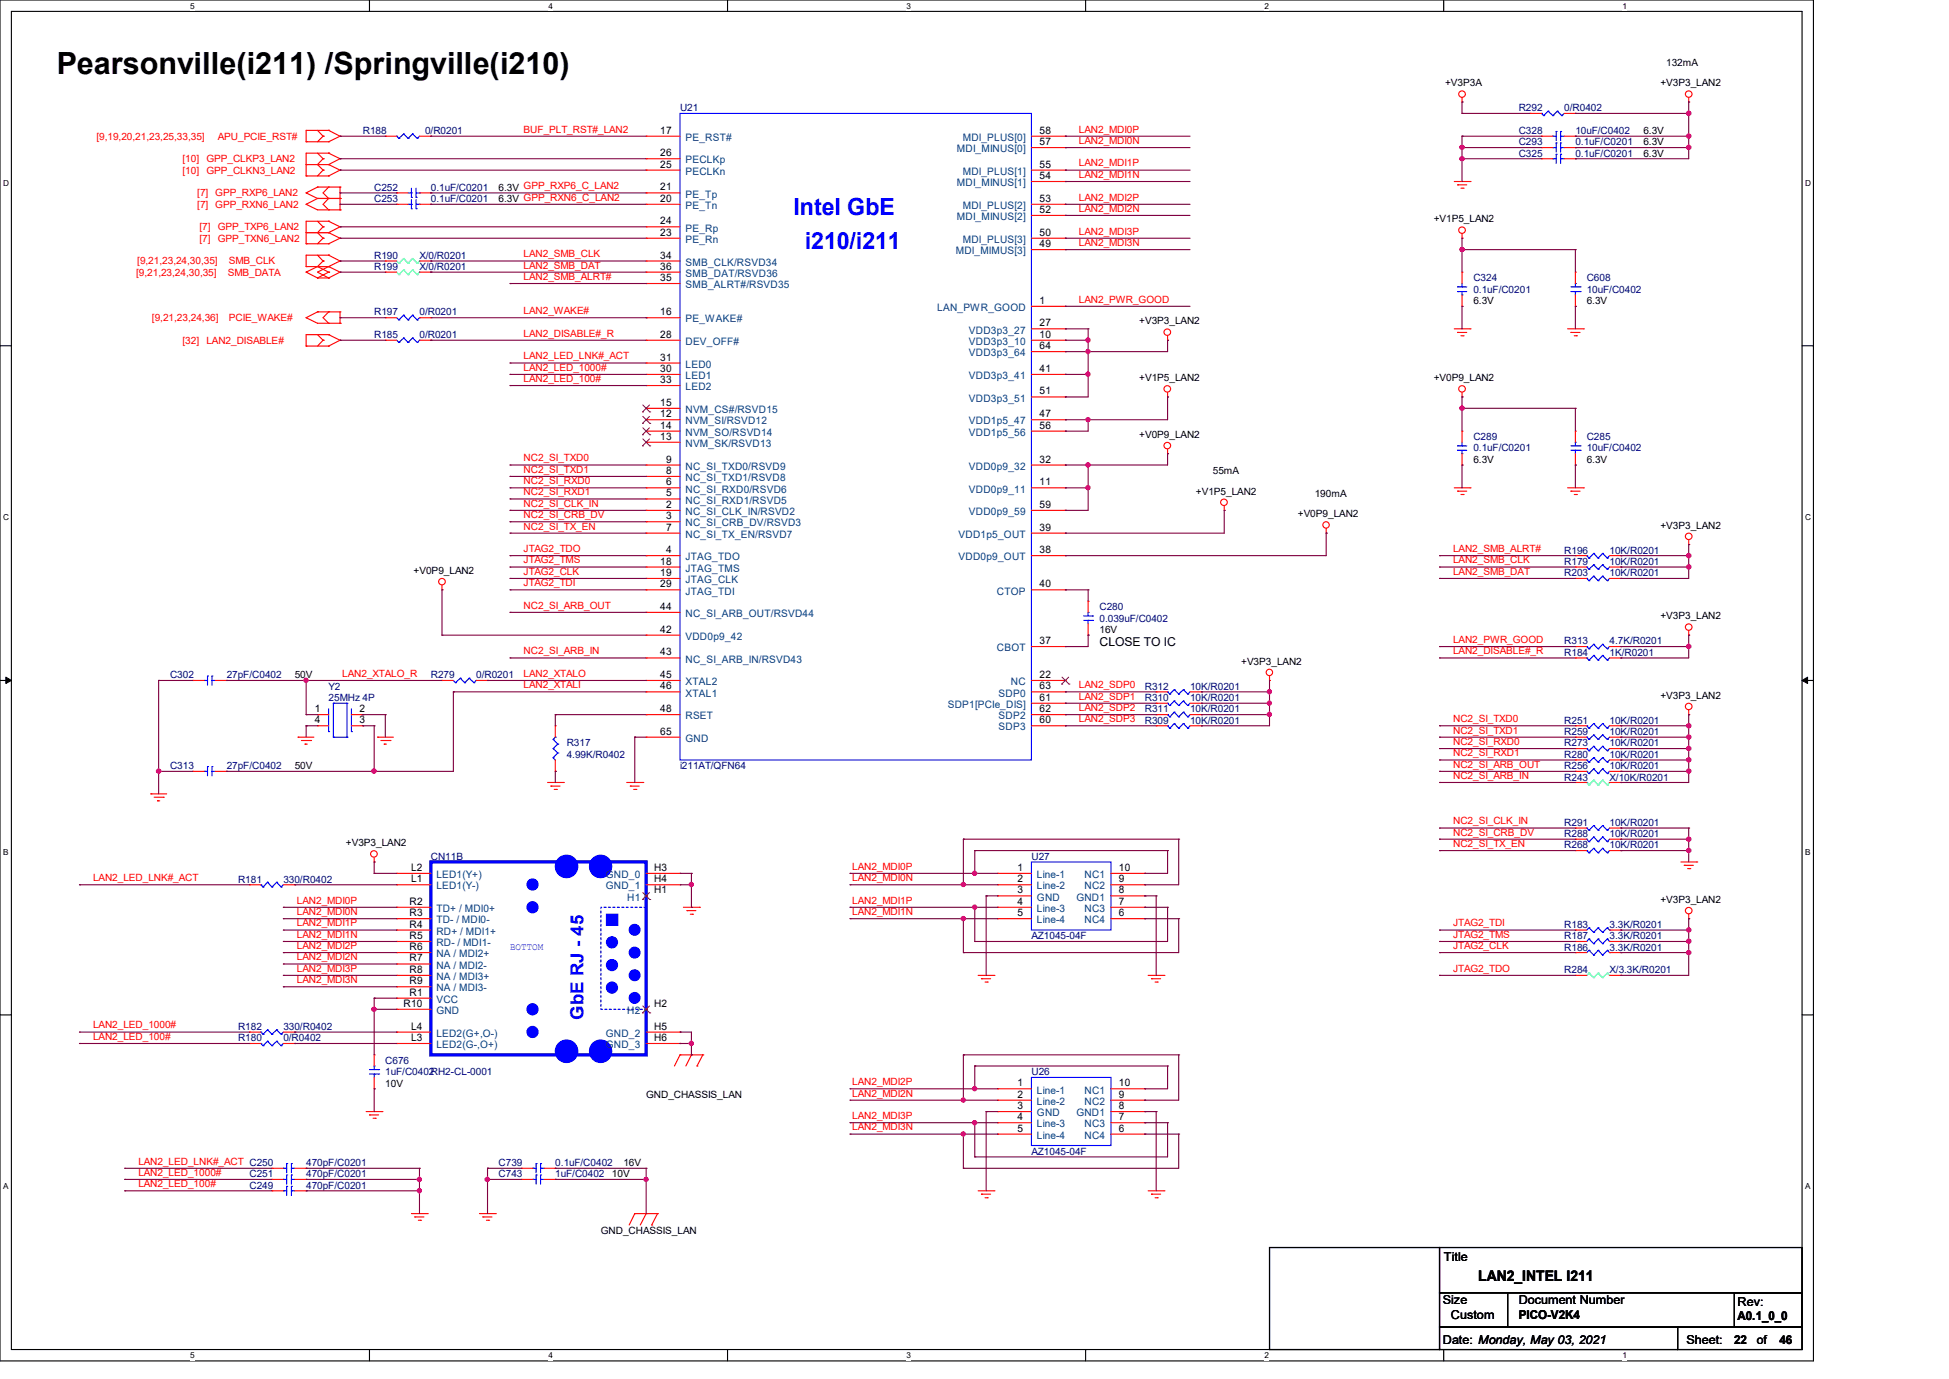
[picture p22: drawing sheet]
<svg xmlns="http://www.w3.org/2000/svg" width="297mm" height="210mm" viewBox="0 0 297 210" stroke-linecap="round" stroke-linejoin="round" font-family="sans-serif">
<defs><g id="words">
<text font-size="4.7" x="8.6" y="11.2">Pearsonville(i211) /Springville(i210)</text>
<g font-size="3.6" fill="#00f">
<text x="120.9" y="32.7">Intel GbE</text>
<text x="122.6" y="37.8">i210/i211</text>
</g>
<text font-size="2.8" fill="#00f" x="88.9" y="155.3" transform="rotate(-90 88.9 155.3)">GbE RJ - 45</text>
<text font-size="2.2" x="225.3" y="195">LAN2_INTEL I211</text>
<g font-size="1.9">
<text x="167.6" y="98.4">CLOSE TO IC</text>
<text x="220.1" y="192">Title</text>
<text x="219.9" y="198.6">Size</text>
<text x="221.1" y="200.8">Custom</text>
<text x="231.4" y="200.8">PICO-V2K4</text>
<text x="231.4" y="198.6">Document Number</text>
<text x="264.8" y="201">A0.1_0_0</text>
<text x="264.8" y="199">Rev:</text>
<text x="219.9" y="204.6">Date: Monday, May 03, 2021</text>
<text x="257" y="204.6">Sheet:</text>
<text x="264.3" y="204.6">22</text>
<text x="267.7" y="204.6">of</text>
<text x="271.2" y="204.6">46</text>
</g>
<g font-size="1.6">
<text x="100.6" y="23.8">26</text>
<text x="100.6" y="20.4">17</text>
<text x="158.4" y="20.4">58</text>
<text x="158.4" y="22.1">57</text>
<text x="100.6" y="29">21</text>
<text x="100.6" y="25.5">25</text>
<text x="158.4" y="25.5">55</text>
<text x="158.4" y="27.3">54</text>
<text x="100.6" y="30.7">20</text>
<text x="100.6" y="34.2">24</text>
<text x="100.6" y="35.9">23</text>
<text x="158.4" y="30.7">53</text>
<text x="158.4" y="32.4">52</text>
<text x="158.4" y="35.9">50</text>
<text x="100.6" y="41.1">36</text>
<text x="100.6" y="39.4">34</text>
<text x="158.4" y="37.6">49</text>
<text x="100.6" y="42.8">35</text>
<text x="158.4" y="46.3">1</text>
<text x="100.6" y="51.4">28</text>
<text x="100.6" y="48">16</text>
<text x="158.4" y="49.7">27</text>
<text x="158.4" y="53.2">64</text>
<text x="158.4" y="51.4">10</text>
<text x="100.6" y="54.9">31</text>
<text x="100.6" y="56.6">30</text>
<text x="100.6" y="58.3">33</text>
<text x="158.4" y="56.6">41</text>
<text x="100.6" y="63.5">12</text>
<text x="100.6" y="65.3">14</text>
<text x="100.6" y="61.8">15</text>
<text x="158.4" y="63.5">47</text>
<text x="158.4" y="60.1">51</text>
<text x="158.4" y="65.3">56</text>
<text x="100.6" y="67">13</text>
<text x="101.5" y="70.4">9</text>
<text x="158.4" y="70.4">32</text>
<text x="101.5" y="77.3">2</text>
<text x="101.5" y="72.2">8</text>
<text x="101.5" y="73.9">6</text>
<text x="101.5" y="75.6">5</text>
<text x="158.4" y="73.9">11</text>
<text x="158.4" y="77.3">59</text>
<text x="101.5" y="80.8">7</text>
<text x="101.5" y="79.1">3</text>
<text x="158.4" y="80.8">39</text>
<text x="100.6" y="89.4">29</text>
<text x="100.6" y="86">18</text>
<text x="100.6" y="87.7">19</text>
<text x="101.5" y="84.2">4</text>
<text x="158.4" y="84.2">38</text>
<text x="158.4" y="89.4">40</text>
<text x="100.6" y="92.9">44</text>
<text x="100.6" y="99.8">43</text>
<text x="100.6" y="96.3">42</text>
<text x="158.4" y="98.1">37</text>
<text x="100.6" y="103.2">45</text>
<text x="100.6" y="105">46</text>
<text x="158.4" y="103.2">22</text>
<text x="158.4" y="106.7">61</text>
<text x="158.4" y="105">63</text>
<text x="48" y="108.5">1</text>
<text x="48" y="110.1">4</text>
<text x="54.8" y="110.1">3</text>
<text x="54.8" y="108.5">2</text>
<text x="100.6" y="108.5">48</text>
<text x="100.6" y="111.9">65</text>
<text x="158.4" y="110.1">60</text>
<text x="158.4" y="108.5">62</text>
<text x="62.4" y="137.8">R2</text>
<text x="62.7" y="134.4">L1</text>
<text x="62.7" y="132.6">L2</text>
<text x="99.7" y="134.4">H4</text>
<text x="99.7" y="136.1">H1</text>
<text x="99.7" y="132.6">H3</text>
<text x="155.1" y="132.6">1</text>
<text x="155.1" y="134.4">2</text>
<text x="155.1" y="136.1">3</text>
<text x="155.1" y="137.8">4</text>
<text x="170.5" y="134.4">9</text>
<text x="170.5" y="137.8">7</text>
<text x="170.5" y="132.6">10</text>
<text x="170.5" y="136.1">8</text>
<text x="62.4" y="143">R5</text>
<text x="62.4" y="141.3">R4</text>
<text x="62.4" y="139.5">R3</text>
<text x="155.1" y="139.5">5</text>
<text x="170.5" y="139.5">6</text>
<text x="62.4" y="146.4">R7</text>
<text x="62.4" y="149.9">R9</text>
<text x="62.4" y="144.7">R6</text>
<text x="62.4" y="148.2">R8</text>
<text x="61.5" y="153.3">R10</text>
<text x="62.4" y="151.6">R1</text>
<text x="99.7" y="153.3">H2</text>
<text x="62.7" y="156.8">L4</text>
<text x="62.7" y="158.5">L3</text>
<text x="99.7" y="156.8">H5</text>
<text x="99.7" y="158.5">H6</text>
<text x="155.1" y="165.4">1</text>
<text x="155.1" y="167.2">2</text>
<text x="170.5" y="167.2">9</text>
<text x="170.5" y="165.4">10</text>
<text x="155.1" y="168.9">3</text>
<text x="155.1" y="170.6">4</text>
<text x="155.1" y="172.3">5</text>
<text x="170.5" y="170.6">7</text>
<text x="170.5" y="172.3">6</text>
<text x="170.5" y="168.9">8</text>
</g>
<g font-size="1.6" fill="#004080">
<text x="104.5" y="21.5">PE_RST#</text>
<text x="145.8" y="23.2">MDI_MINUS[0]</text>
<text x="146.7" y="21.5">MDI_PLUS[0]</text>
<text x="104.5" y="24.9">PECLKp</text>
<text x="104.5" y="26.6">PECLKn</text>
<text x="145.8" y="28.4">MDI_MINUS[1]</text>
<text x="146.7" y="26.6">MDI_PLUS[1]</text>
<text x="104.5" y="30.1">PE_Tp</text>
<text x="104.5" y="31.8">PE_Tn</text>
<text x="104.5" y="35.3">PE_Rp</text>
<text x="145.8" y="33.5">MDI_MINUS[2]</text>
<text x="146.7" y="31.8">MDI_PLUS[2]</text>
<text x="104.5" y="37">PE_Rn</text>
<text x="104.5" y="40.5">SMB_CLK/RSVD34</text>
<text x="145.7" y="38.7">MDI_MIMUS[3]</text>
<text x="146.7" y="37">MDI_PLUS[3]</text>
<text x="104.5" y="43.9">SMB_ALRT#/RSVD35</text>
<text x="104.5" y="42.2">SMB_DAT/RSVD36</text>
<text x="142.8" y="47.4">LAN_PWR_GOOD</text>
<text x="104.5" y="52.5">DEV_OFF#</text>
<text x="104.5" y="49.1">PE_WAKE#</text>
<text x="147.7" y="50.8">VDD3p3_27</text>
<text x="147.7" y="52.5">VDD3p3_10</text>
<text x="104.5" y="56">LED0</text>
<text x="104.5" y="57.7">LED1</text>
<text x="104.5" y="59.4">LED2</text>
<text x="147.7" y="57.7">VDD3p3_41</text>
<text x="147.7" y="54.3">VDD3p3_64</text>
<text x="104.5" y="64.6">NVM_SI/RSVD12</text>
<text x="104.5" y="62.9">NVM_CS#/RSVD15</text>
<text x="147.7" y="64.6">VDD1p5_47</text>
<text x="147.7" y="61.2">VDD3p3_51</text>
<text x="104.5" y="68.1">NVM_SK/RSVD13</text>
<text x="104.5" y="66.4">NVM_SO/RSVD14</text>
<text x="104.5" y="71.5">NC_SI_TXD0/RSVD9</text>
<text x="147.7" y="66.4">VDD1p5_56</text>
<text x="147.7" y="71.5">VDD0p9_32</text>
<text x="104.5" y="73.3">NC_SI_TXD1/RSVD8</text>
<text x="104.5" y="75">NC_SI_RXD0/RSVD6</text>
<text x="104.5" y="76.7">NC_SI_RXD1/RSVD5</text>
<text x="147.7" y="75">VDD0p9_11</text>
<text x="104.5" y="78.4">NC_SI_CLK_IN/RSVD2</text>
<text x="104.5" y="81.9">NC_SI_TX_EN/RSVD7</text>
<text x="104.5" y="80.2">NC_SI_CRB_DV/RSVD3</text>
<text x="146.1" y="81.9">VDD1p5_OUT</text>
<text x="147.7" y="78.4">VDD0p9_59</text>
<text x="104.5" y="87.1">JTAG_TMS</text>
<text x="104.5" y="88.8">JTAG_CLK</text>
<text x="104.5" y="85.3">JTAG_TDO</text>
<text x="146.1" y="85.3">VDD0p9_OUT</text>
<text x="104.5" y="90.5">JTAG_TDI</text>
<text x="104.5" y="94">NC_SI_ARB_OUT/RSVD44</text>
<text x="151.9" y="90.5">CTOP</text>
<text x="104.5" y="100.9">NC_SI_ARB_IN/RSVD43</text>
<text x="104.5" y="97.4">VDD0p9_42</text>
<text x="151.9" y="99.2">CBOT</text>
<text x="104.5" y="104.3">XTAL2</text>
<text x="104.5" y="106.1">XTAL1</text>
<text x="144.4" y="107.8">SDP1[PCIe_DIS]</text>
<text x="152.2" y="106.1">SDP0</text>
<text x="154.1" y="104.3">NC</text>
<text x="104.5" y="109.6">RSET</text>
<text x="104.5" y="113">GND</text>
<text x="152.2" y="111.2">SDP3</text>
<text x="152.2" y="109.6">SDP2</text>
<text x="66.5" y="135.5">LED1(Y-)</text>
<text x="66.5" y="133.7">LED1(Y+)</text>
<text x="92.3" y="135.5">GND_1</text>
<text x="92.3" y="133.7">GND_0</text>
<text x="95.6" y="137.2">H1</text>
<text x="158" y="133.7">Line-1</text>
<text x="158" y="135.5">Line-2</text>
<text x="158" y="137.2">GND</text>
<text x="164" y="137.2">GND1</text>
<text x="165.3" y="135.5">NC2</text>
<text x="165.3" y="133.7">NC1</text>
<text x="66.5" y="142.4">RD+ / MDI1+</text>
<text x="66.5" y="140.6">TD- / MDI0-</text>
<text x="66.5" y="138.9">TD+ / MDI0+</text>
<text x="158" y="138.9">Line-3</text>
<text x="158" y="140.6">Line-4</text>
<text x="165.3" y="138.9">NC3</text>
<text x="165.3" y="140.6">NC4</text>
<text x="66.5" y="144.1">RD- / MDI1-</text>
<text x="66.5" y="147.5">NA / MDI2-</text>
<text x="66.5" y="145.8">NA / MDI2+</text>
<text x="66.5" y="149.3">NA / MDI3+</text>
<text x="66.5" y="154.4">GND</text>
<text x="66.5" y="151">NA / MDI3-</text>
<text x="66.5" y="152.7">VCC</text>
<text x="95.6" y="154.4">H2</text>
<text x="66.5" y="157.9">LED2(G+,O-)</text>
<text x="66.5" y="159.6">LED2(G-,O+)</text>
<text x="92.3" y="157.9">GND_2</text>
<text x="92.3" y="159.6">GND_3</text>
<text x="158" y="166.5">Line-1</text>
<text x="165.3" y="166.5">NC1</text>
<text x="158" y="168.3">Line-2</text>
<text x="158" y="170">GND</text>
<text x="158" y="171.7">Line-3</text>
<text x="158" y="173.4">Line-4</text>
<text x="164" y="170">GND1</text>
<text x="165.3" y="168.3">NC2</text>
<text x="165.3" y="171.7">NC3</text>
<text x="165.3" y="173.4">NC4</text>
</g>
<g font-size="1.5">
<text x="253.9" y="10">132mA</text>
<text x="220.2" y="13.2">+V3P3A</text>
<text x="253" y="13.2">+V3P3_LAN2</text>
<text x="250.4" y="20.4">6.3V</text>
<text x="250.4" y="22.1">6.3V</text>
<text x="250.4" y="23.9">6.3V</text>
<text x="76" y="29">6.3V GPP_RXP6_C_LAN2</text>
<text x="76" y="30.8">6.3V GPP_RXN6_C_LAN2</text>
<text x="218.5" y="33.9">+V1P5_LAN2</text>
<text x="224.5" y="46.3">6.3V</text>
<text x="241.8" y="46.3">6.3V</text>
<text x="173.6" y="49.4">+V3P3_LAN2</text>
<text x="173.6" y="58">+V1P5_LAN2</text>
<text x="218.5" y="58">+V0P9_LAN2</text>
<text x="173.6" y="66.7">+V0P9_LAN2</text>
<text x="224.5" y="70.5">6.3V</text>
<text x="241.8" y="70.5">6.3V</text>
<text x="182.2" y="75.3">+V1P5_LAN2</text>
<text x="184.8" y="72.2">55mA</text>
<text x="200.4" y="75.7">190mA</text>
<text x="197.8" y="78.8">+V0P9_LAN2</text>
<text x="253" y="80.5">+V3P3_LAN2</text>
<text x="63" y="87.4">+V0P9_LAN2</text>
<text x="253" y="94.3">+V3P3_LAN2</text>
<text x="167.6" y="96.4">16V</text>
<text x="189.1" y="101.2">+V3P3_LAN2</text>
<text x="44.9" y="103.3">50V</text>
<text x="253" y="106.4">+V3P3_LAN2</text>
<text x="44.9" y="117.1">50V</text>
<text x="52.7" y="128.9">+V3P3_LAN2</text>
<text x="253" y="137.5">+V3P3_LAN2</text>
<text x="58.7" y="165.5">10V</text>
<text x="98.5" y="167.2">GND_CHASSIS_LAN</text>
<text x="93.3" y="179.3">10V</text>
<text x="95" y="177.6">16V</text>
<text x="91.6" y="188">GND_CHASSIS_LAN</text>
</g>
<g font-size="1.5" fill="#000080">
<text x="103.6" y="16.9">U21</text>
<text x="231.4" y="16.9">R292</text>
<text x="238.4" y="16.9">0/R0402</text>
<text x="55.3" y="20.4">R188</text>
<text x="64.8" y="20.4">0/R0201</text>
<text x="231.4" y="20.4">C328</text>
<text x="231.4" y="22.1">C293</text>
<text x="231.4" y="23.9">C325</text>
<text x="240.1" y="20.4">10uF/C0402</text>
<text x="240.1" y="22.1">0.1uF/C0201</text>
<text x="240.1" y="23.9">0.1uF/C0201</text>
<text x="57" y="29">C252</text>
<text x="65.7" y="29">0.1uF/C0201</text>
<text x="57" y="30.8">C253</text>
<text x="65.7" y="30.8">0.1uF/C0201</text>
<text x="57" y="39.4">R190</text>
<text x="57" y="41.1">R199</text>
<text x="63.9" y="39.4">X/0/R0201</text>
<text x="63.9" y="41.1">X/0/R0201</text>
<text x="224.5" y="42.8">C324</text>
<text x="224.5" y="44.6">0.1uF/C0201</text>
<text x="241.8" y="42.8">C608</text>
<text x="241.8" y="44.6">10uF/C0402</text>
<text x="57" y="51.5">R185</text>
<text x="57" y="48">R197</text>
<text x="63.9" y="51.5">0/R0201</text>
<text x="63.9" y="48">0/R0201</text>
<text x="224.5" y="67.1">C289</text>
<text x="224.5" y="68.7">0.1uF/C0201</text>
<text x="241.8" y="67.1">C285</text>
<text x="241.8" y="68.7">10uF/C0402</text>
<text x="238.4" y="84.3">R196</text>
<text x="238.4" y="86">R179</text>
<text x="238.4" y="87.8">R203</text>
<text x="245.3" y="84.3">10K/R0201</text>
<text x="245.3" y="86">10K/R0201</text>
<text x="245.3" y="87.8">10K/R0201</text>
<text x="167.6" y="93">C280</text>
<text x="167.6" y="94.7">0.039uF/C0402</text>
<text x="238.4" y="98.1">R313</text>
<text x="238.4" y="99.9">R184</text>
<text x="245.3" y="98.1">4.7K/R0201</text>
<text x="245.3" y="99.9">1K/R0201</text>
<text x="25.9" y="103.3">C302</text>
<text x="34.5" y="103.3">27pF/C0402</text>
<text x="50.1" y="105">Y2</text>
<text x="50.1" y="106.8">25MHz 4P</text>
<text x="65.7" y="103.3">R279</text>
<text x="72.6" y="103.3">0/R0201</text>
<text x="174.5" y="105">R312</text>
<text x="174.5" y="106.8">R310</text>
<text x="181.4" y="105">10K/R0201</text>
<text x="181.4" y="106.8">10K/R0201</text>
<text x="86.4" y="113.7">R317</text>
<text x="174.5" y="108.5">R311</text>
<text x="174.5" y="110.2">R309</text>
<text x="181.4" y="108.5">10K/R0201</text>
<text x="181.4" y="110.2">10K/R0201</text>
<text x="238.4" y="111.9">R259</text>
<text x="238.4" y="113.7">R273</text>
<text x="238.4" y="110.2">R251</text>
<text x="245.3" y="111.9">10K/R0201</text>
<text x="245.3" y="113.7">10K/R0201</text>
<text x="245.3" y="110.2">10K/R0201</text>
<text x="25.9" y="117.1">C313</text>
<text x="34.5" y="117.1">27pF/C0402</text>
<text x="86.4" y="115.4">4.99K/R0402</text>
<text x="103.6" y="117.1">i211AT/QFN64</text>
<text x="238.4" y="118.9">R243</text>
<text x="238.4" y="115.4">R280</text>
<text x="238.4" y="117.1">R256</text>
<text x="245.3" y="118.9">X/10K/R0201</text>
<text x="245.3" y="115.4">10K/R0201</text>
<text x="245.3" y="117.1">10K/R0201</text>
<text x="238.4" y="125.8">R291</text>
<text x="245.3" y="125.8">10K/R0201</text>
<text x="65.7" y="130.9">CN11B</text>
<text x="157.2" y="130.9">U27</text>
<text x="238.4" y="127.5">R288</text>
<text x="238.4" y="129.2">R268</text>
<text x="245.3" y="127.5">10K/R0201</text>
<text x="245.3" y="129.2">10K/R0201</text>
<text x="36.3" y="134.4">R181</text>
<text x="43.2" y="134.4">330/R0402</text>
<text x="157.2" y="143">AZ1045-04F</text>
<text x="238.4" y="141.3">R183</text>
<text x="238.4" y="143">R187</text>
<text x="245.3" y="141.3">3.3K/R0201</text>
<text x="245.3" y="143">3.3K/R0201</text>
<text x="238.4" y="144.8">R186</text>
<text x="238.4" y="148.2">R284</text>
<text x="245.3" y="144.8">3.3K/R0201</text>
<text x="245.3" y="148.2">X/3.3K/R0201</text>
<text x="36.3" y="156.8">R182</text>
<text x="36.3" y="158.6">R180</text>
<text x="43.2" y="156.8">330/R0402</text>
<text x="43.2" y="158.6">0/R0402</text>
<text x="58.7" y="162.1">C676</text>
<text x="58.7" y="163.7">1uF/C0402RH2-CL-0001</text>
<text x="157.2" y="163.7">U26</text>
<text x="38" y="179.3">C251</text>
<text x="46.7" y="177.6">470pF/C0201</text>
<text x="46.7" y="179.3">470pF/C0201</text>
<text x="76" y="177.6">C739</text>
<text x="76" y="179.3">C743</text>
<text x="84.6" y="177.6">0.1uF/C0402</text>
<text x="84.6" y="179.3">1uF/C0402</text>
<text x="157.2" y="175.9">AZ1045-04F</text>
<text x="38" y="181">C249</text>
<text x="46.7" y="181">470pF/C0201</text>
</g>
<g font-size="1.5" fill="#f00">
<text x="14.7" y="21.3">[9,19,20,21,23,25,33,35]</text>
<text x="33.2" y="21.3">APU_PCIE_RST#</text>
<text x="79.8" y="20.2">BUF_PLT_RST#_LAN2</text>
<text x="164.4" y="20.2">LAN2_MDI0P</text>
<text x="164.4" y="21.9">LAN2_MDI0N</text>
<text x="27.8" y="24.7">[10]</text>
<text x="27.8" y="26.5">[10]</text>
<text x="30.1" y="29.9">[7] GPP_RXP6_LAN2</text>
<text x="31.5" y="24.7">GPP_CLKP3_LAN2</text>
<text x="31.5" y="26.5">GPP_CLKN3_LAN2</text>
<text x="164.4" y="25.4">LAN2_MDI1P</text>
<text x="164.4" y="27.1">LAN2_MDI1N</text>
<text x="30.1" y="31.6">[7] GPP_RXN6_LAN2</text>
<text x="30.4" y="35.1">[7]</text>
<text x="33.2" y="35.1">GPP_TXP6_LAN2</text>
<text x="164.4" y="30.6">LAN2_MDI2P</text>
<text x="164.4" y="32.3">LAN2_MDI2N</text>
<text x="164.4" y="35.7">LAN2_MDI3P</text>
<text x="20.7" y="42">[9,21,23,24,30,35]</text>
<text x="20.9" y="40.3">[9,21,23,24,30,35]</text>
<text x="30.4" y="36.8">[7]</text>
<text x="33.2" y="36.8">GPP_TXN6_LAN2</text>
<text x="34.7" y="42">SMB_DATA</text>
<text x="34.9" y="40.3">SMB_CLK</text>
<text x="79.8" y="39.2">LAN2_SMB_CLK</text>
<text x="79.8" y="40.9">LAN2_SMB_DAT</text>
<text x="164.4" y="37.5">LAN2_MDI3N</text>
<text x="79.8" y="42.6">LAN2_SMB_ALRT#</text>
<text x="79.8" y="47.8">LAN2_WAKE#</text>
<text x="164.4" y="46.1">LAN2_PWR_GOOD</text>
<text x="23.2" y="48.9">[9,21,23,24,36]</text>
<text x="27.8" y="52.4">[32]</text>
<text x="31.5" y="52.4">LAN2_DISABLE#</text>
<text x="34.9" y="48.9">PCIE_WAKE#</text>
<text x="79.8" y="51.3">LAN2_DISABLE#_R</text>
<text x="79.8" y="54.7">LAN2_LED_LNK#_ACT</text>
<text x="79.8" y="56.5">LAN2_LED_1000#</text>
<text x="79.8" y="58.2">LAN2_LED_100#</text>
<text x="79.8" y="70.3">NC2_SI_TXD0</text>
<text x="79.8" y="72">NC2_SI_TXD1</text>
<text x="79.8" y="73.7">NC2_SI_RXD0</text>
<text x="79.8" y="75.4">NC2_SI_RXD1</text>
<text x="79.8" y="77.2">NC2_SI_CLK_IN</text>
<text x="79.8" y="78.9">NC2_SI_CRB_DV</text>
<text x="79.8" y="80.6">NC2_SI_TX_EN</text>
<text x="79.8" y="84.1">JTAG2_TDO</text>
<text x="79.8" y="85.8">JTAG2_TMS</text>
<text x="79.8" y="87.5">JTAG2_CLK</text>
<text x="79.8" y="89.3">JTAG2_TDI</text>
<text x="221.4" y="84.1">LAN2_SMB_ALRT#</text>
<text x="221.4" y="85.8">LAN2_SMB_CLK</text>
<text x="221.4" y="87.5">LAN2_SMB_DAT</text>
<text x="79.8" y="92.7">NC2_SI_ARB_OUT</text>
<text x="79.8" y="99.7">NC2_SI_ARB_IN</text>
<text x="221.4" y="97.9">LAN2_PWR_GOOD</text>
<text x="221.4" y="99.7">LAN2_DISABLE#_R</text>
<text x="52.2" y="103.1">LAN2_XTALO_R</text>
<text x="79.8" y="103.1">LAN2_XTALO</text>
<text x="79.8" y="104.8">LAN2_XTALI</text>
<text x="164.4" y="104.8">LAN2_SDP0</text>
<text x="164.4" y="106.6">LAN2_SDP1</text>
<text x="164.4" y="108.3">LAN2_SDP2</text>
<text x="164.4" y="110">LAN2_SDP3</text>
<text x="221.4" y="110">NC2_SI_TXD0</text>
<text x="221.4" y="111.7">NC2_SI_TXD1</text>
<text x="221.4" y="113.5">NC2_SI_RXD0</text>
<text x="221.4" y="115.2">NC2_SI_RXD1</text>
<text x="221.4" y="116.9">NC2_SI_ARB_OUT</text>
<text x="221.4" y="118.6">NC2_SI_ARB_IN</text>
<text x="221.4" y="125.6">NC2_SI_CLK_IN</text>
<text x="221.4" y="127.3">NC2_SI_CRB_DV</text>
<text x="221.4" y="129">NC2_SI_TX_EN</text>
<text x="14.2" y="134.2">LAN2_LED_LNK#_ACT</text>
<text x="45.3" y="137.6">LAN2_MDI0P</text>
<text x="129.9" y="132.5">LAN2_MDI0P</text>
<text x="129.9" y="134.2">LAN2_MDI0N</text>
<text x="129.9" y="137.6">LAN2_MDI1P</text>
<text x="45.3" y="139.4">LAN2_MDI0N</text>
<text x="45.3" y="141.1">LAN2_MDI1P</text>
<text x="45.3" y="142.8">LAN2_MDI1N</text>
<text x="129.9" y="139.4">LAN2_MDI1N</text>
<text x="221.4" y="141.1">JTAG2_TDI</text>
<text x="221.4" y="142.8">JTAG2_TMS</text>
<text x="45.3" y="144.5">LAN2_MDI2P</text>
<text x="45.3" y="146.3">LAN2_MDI2N</text>
<text x="45.3" y="148">LAN2_MDI3P</text>
<text x="45.3" y="149.7">LAN2_MDI3N</text>
<text x="221.4" y="144.5">JTAG2_CLK</text>
<text x="221.4" y="148">JTAG2_TDO</text>
<text x="14.2" y="156.6">LAN2_LED_1000#</text>
<text x="14.2" y="158.4">LAN2_LED_100#</text>
<text x="129.9" y="165.3">LAN2_MDI2P</text>
<text x="129.9" y="167">LAN2_MDI2N</text>
<text x="129.9" y="170.4">LAN2_MDI3P</text>
<text x="129.9" y="172.2">LAN2_MDI3N</text>
<text x="21.1" y="177.4">LAN2_LED_LNK#_ACT C250</text>
<text x="21.1" y="179.1">LAN2_LED_1000#</text>
<text x="21.1" y="180.8">LAN2_LED_100#</text>
</g>
<text font-size="1.5" fill="#00f" x="77.7" y="144.6">BOTTOM</text>
<g font-size="1.3">
<text x="29" y="1.4">5</text>
<text x="83.6" y="1.4">4</text>
<text x="138.1" y="1.4">3</text>
<text x="192.7" y="1.4">2</text>
<text x="247.3" y="1.4">1</text>
<text x=".5" y="28.3">D</text>
<text x="275.1" y="28.3">D</text>
<text x=".5" y="79.2">C</text>
<text x="275.1" y="79.2">C</text>
<text x=".5" y="130.2">B</text>
<text x="275.1" y="130.2">B</text>
<text x=".5" y="181.1">A</text>
<text x="275.1" y="181.1">A</text>
<text x="29" y="206.9">5</text>
<text x="83.6" y="206.9">4</text>
<text x="138.1" y="206.9">3</text>
<text x="192.7" y="206.9">2</text>
<text x="247.3" y="206.9">1</text>
</g>
</g></defs>
<path d="M0 0h276.4v207.3h-276.4zM1.7 1.7h272.9v203.8h-272.9z" fill="none" stroke="#000" stroke-width=".17"/>
<g fill="#fff">
<path d="M29 .2h.7v1.4h-.7z"/>
<path d="M29 205.7h.7v1.4h-.7z"/>
</g>
<path d="M56.3 0v1.7M56.3 205.5v1.8" fill="none" stroke="#000" stroke-width=".17"/>
<g fill="#fff">
<path d="M83.6 .2h.6v1.4h-.6z"/>
<path d="M83.6 205.7h.6v1.4h-.6z"/>
</g>
<path d="M110.9 0v1.7M110.9 205.5v1.8" fill="none" stroke="#000" stroke-width=".17"/>
<g fill="#fff">
<path d="M138.1 .2h.7v1.4h-.7z"/>
<path d="M138.1 205.7h.7v1.4h-.7z"/>
</g>
<path d="M165.4 0v1.7M165.4 205.5v1.8" fill="none" stroke="#000" stroke-width=".17"/>
<g fill="#fff">
<path d="M192.7 .2h.7v1.4h-.7z"/>
<path d="M192.7 205.7h.7v1.4h-.7z"/>
</g>
<path d="M220 0v1.7M220 205.5v1.8" fill="none" stroke="#000" stroke-width=".17"/>
<g fill="#fff">
<path d="M247.3 .2h.6v1.4h-.6z"/>
<path d="M247.3 205.7h.6v1.4h-.6z"/>
<path d="M.5 27.2h.9v1.4h-.9z"/>
<path d="M275.1 27.2h.9v1.4h-.9z"/>
<path d="M.5 78.1h.9v1.4h-.9z"/>
<path d="M275.1 78.1h.9v1.4h-.9z"/>
</g>
<path d="M0 52.7h1.7M274.6 52.7h1.8" fill="none" stroke="#000" stroke-width=".17"/>
<g fill="#fff">
<path d="M.5 129.1h.8v1.4h-.8z"/>
<path d="M275.1 129.1h.8v1.4h-.8z"/>
</g>
<path d="M0 103.6h1.7M274.6 103.6h1.8" fill="none" stroke="#000" stroke-width=".17"/>
<path d="M.9 103.1l.8 .5-.8 .5zM274.6 103.6l.9-.5v1z" fill="#000" stroke="#000" stroke-width=".15"/>
<g fill="#fff">
<path d="M.5 180h.8v1.4h-.8z"/>
<path d="M275.1 180h.8v1.4h-.8z"/>
</g>
<path d="M0 154.6h1.7M274.6 154.6h1.8M193.5 190h25.9v15.5h-25.9zM219.4 196.9h10.3v5.2h-10.3zM219.4 190h55.2v6.9h-55.2zM229.7 196.9h44.9v5.2h-44.9zM264.3 196.9h10.3v5.2h-10.3zM219.4 202.1h36.3v3.4h-36.3zM255.7 202.1h18.9v3.4h-18.9z" fill="none" stroke="#000" stroke-width=".17"/>
<g fill="none" stroke="#f00" stroke-width=".17">
<path d="M48.4 19.9l.8 .8M50.1 19.9h.1M50.1 19.9h-3.4v1.7M50.1 19.9l1.7 .8M222.8 15.5h.1M222.8 14.9v.6M233.2 17.3h.1M233.2 17.3h1.7M238.4 17.3h1.7M240.1 17.3h.1M257.3 15.5h.1M257.3 14.9v.6"/>
<path d="M46.7 21.6h.1M46.7 25.1h.1M46.7 26.8h.1M46.7 29.4h.1M46.7 31.1h.1M46.7 35.4h.1M46.7 37.1h.1M46.7 21.6h3.4M46.7 25.1h3.4M46.7 26.8h3.4M46.7 29.4l1.7 .8M46.7 31.1l1.7 .9h3.4"/>
<path d="M46.7 35.4h3.4M46.7 37.1h3.4M48.4 28.5h.1M48.4 30.2h.1M48.4 23.3l.8 .9M48.4 38.9l.8 .9M48.4 30.2h3.4M48.4 28.5l-1.7 .9M48.4 28.5h3.4M48.4 30.2l-1.7 .9M48.4 33.7l.8 .8M49.2 20.7h.1"/>
<path d="M49.2 24.2h.1M49.2 25.9h.1M49.2 39.8h.1M49.2 34.5h.1M49.2 36.3h.1M49.2 20.7l-.8 .9M49.2 24.2l-.8 .9 .8 .8M49.2 25.9l-.8 .9M49.2 39.8l-.8 .8M49.2 34.5l-.8 .9 .8 .9M49.2 36.3l-.8 .8M50.1 21.6h.1"/>
<path d="M50.1 23.3h.1M50.1 25.1h.1M50.1 26.8h.1M50.1 38.9h.1M50.1 30.2h.1M50.1 28.5h.1M50.1 32h.1M50.1 33.7h.1M50.1 35.4h.1M50.1 37.1h.1M50.1 23.3h-3.4v3.5M50.1 33.7h-3.4v3.4"/>
<path d="M50.1 38.9h-3.4v1.7M50.1 23.3l1.7 .9M50.1 25.1l1.7 .8M50.1 38.9l1.7 .9M50.1 28.5l-.9 .9 .9 .8M50.1 30.2l-.9 .9 .9 .9M50.1 33.7l1.7 .8M50.1 35.4l1.7 .9M51.8 20.7h.1M51.8 24.2h.1M51.8 25.9h.1M51.8 39.8h.1"/>
<path d="M51.8 30.2h.1M51.8 28.5h.1M51.8 32h.1M51.8 34.5h.1M51.8 36.3h.1M51.8 20.7l-1.7 .9M51.8 24.2l-1.7 .9M51.8 25.9l-1.7 .9M51.8 39.8l-1.7 .8M51.8 28.5v3.5M51.8 34.5l-1.7 .9M51.8 36.3l-1.7 .8"/>
<path d="M58.7 39.8h.1M58.7 20.7h.1M58.7 20.7h1.8M58.7 39.8h1.8M60.5 29.4h.1M60.5 31.1h.1M60.5 31.1h1.7M60.5 29.4h1.7M63.9 20.7h1.8M63.9 31.1h1.8M63.9 29.4h1.8M63.9 39.8h1.8"/>
<path d="M65.7 39.8h.1M65.7 20.7h.1M65.7 29.4h.1M65.7 31.1h.1M98.5 29.4h.1M98.5 31.1h.1M98.5 34.5h.1M98.5 36.3h.1M98.5 24.2h.1M98.5 25.9h.1M98.5 39.8h.1M98.5 20.7h.1"/>
<path d="M98.5 20.7h5.1M98.5 25.9h5.1M98.5 31.1h5.1M98.5 36.3h5.1M98.5 29.4h5.1M98.5 34.5h5.1M98.5 24.2h5.1M98.5 39.8h5.1M157.2 27.6h5.1M157.2 20.7h5.1M157.2 22.5h5.1M157.2 25.9h5.1"/>
<path d="M157.2 31.1h5.1M157.2 32.8h5.1M157.2 36.3h5.1M157.2 38h5.1M162.3 20.7h.1M162.3 22.5h.1M162.3 25.9h.1M162.3 27.6h.1M162.3 31.1h.1M162.3 32.8h.1M162.3 36.3h.1M162.3 38h.1"/>
<path d="M221.6 27.6h2.4M222.1 28.2h.1M222.1 28.2h1.4M222.6 28.7h.4M222.8 36.3h.1M222.8 35.6v.7M223 28.7h.1M224 27.6h.1M234.9 20.7h.1M234.9 22.5h.1M234.9 24.2h.1M234.9 20.7h1.7"/>
<path d="M234.9 22.5h1.7M234.9 24.2h1.7M238.4 20.7h1.7M238.4 22.5h1.7M238.4 24.2h1.7M240.1 20.7h.1M240.1 22.5h.1M240.1 24.2h.1M46.7 40.6h.1M46.7 41.4h.1M46.7 48.4h.1M46.7 52.7h.1"/>
<path d="M46.7 40.6h3.4M46.7 41.4l1.7 .9M46.7 48.4l1.7 .8h3.4M46.7 52.7h3.4M48.4 40.6h.1M48.4 42.3h.1M48.4 47.5h.1M48.4 40.6l-1.7 .8M48.4 42.3h1.7M48.4 40.6l1.7 .8M48.4 47.5l-1.7 .9M48.4 47.5h3.4"/>
<path d="M48.4 51l.8 .8M49.2 51.8h.1M49.2 51.8l-.8 .9M50.1 40.6h.1M50.1 42.3h.1M50.1 41.4h.1M50.1 49.2h.1M50.1 47.5h.1M50.1 51h.1M50.1 52.7h.1M50.1 51h-3.4v1.7M50.1 40.6l1.7 .8"/>
<path d="M50.1 40.6l-1.7 .8 1.7 .9M50.1 41.4l-1.7 .9M50.1 47.5l-.9 .9 .9 .8M50.1 51l1.7 .8M51.8 41.4h.1M51.8 49.2h.1M51.8 47.5h.1M51.8 51.8h.1M51.8 41.4l-1.7 .9M51.8 47.5v1.7M51.8 51.8l-1.7 .9M58.7 51.8h.1"/>
<path d="M58.7 41.4h.1M58.7 48.4h.1M58.7 51.8h1.8M58.7 48.4h1.8M58.7 41.4h1.8M63.9 51.8h1.8M63.9 48.4h1.8M63.9 41.4h1.8M65.7 51.8h.1M65.7 41.4h.1M65.7 48.4h.1M98.5 55.3h.1"/>
<path d="M98.5 57h.1M98.5 58.7h.1M98.5 51.8h.1M98.5 48.4h.1M98.5 43.2h.1M98.5 41.4h.1M98.5 51.8h5.1M98.5 55.3h5.1M98.5 57h5.1M98.5 58.7h5.1M98.5 48.4h5.1M98.5 43.2h5.1"/>
<path d="M98.5 41.4h5.1M157.2 50.1h5.1M157.2 51.8h5.1M157.2 57h5.1M157.2 53.6h5.1M157.2 46.7h5.1M162.3 50.1h.1M162.3 57h.1M162.3 53.6h.1M162.3 46.7h.1M162.3 51.8h.1M177.9 51.8h.1"/>
<path d="M177.9 51.1v.7M177.9 59.8v.7M221.6 50.1h2.4M222.1 50.6h.1M222.1 50.6h1.4M222.6 51.1h.4M222.8 41.4h.1M222.8 46.7h.1M222.8 41.4v1.8M222.8 44.9v1.8M222.8 59.8v.7M223 51.1h.1"/>
<path d="M224 50.1h.1M238.9 50.1h2.4M239.4 50.6h.1M239.4 50.6h1.4M239.9 51.1h.3M240.1 46.7h.1M240.1 41.4h.1M240.1 41.4v1.8M240.1 44.9v1.8M240.2 51.1h.1M241.3 50.1h.1M98.5 63.9h.1"/>
<path d="M98.5 67.4h.1M98.5 65.7h.1M98.5 62.2h.1M98.5 77.7h.1M98.5 70.8h.1M98.5 72.6h.1M98.5 79.5h.1M98.5 74.3h.1M98.5 76h.1M98.5 74.3h5.1M98.5 63.9h5.1M98.5 67.4h5.1"/>
<path d="M98.5 65.7h5.1M98.5 62.2h5.1M98.5 77.7h5.1M98.5 70.8h5.1M98.5 72.6h5.1M98.5 79.5h5.1M98.5 76h5.1M157.2 74.3h5.1M157.2 63.9h5.1M157.2 65.7h5.1M157.2 77.7h5.1M157.2 60.5h5.1"/>
<path d="M157.2 70.8h5.1M162.3 74.3h.1M162.3 77.7h.1M162.3 63.9h.1M162.3 60.5h.1M162.3 65.7h.1M162.3 70.8h.1M177.9 60.5h.1M177.9 69.1h.1M177.9 68.4v.7M186.6 77.7h.1M186.6 77v.7"/>
<path d="M221.6 74.3h2.4M222.1 74.8h.1M222.1 74.8h1.4M222.6 75.3h.4M222.8 60.5h.1M222.8 65.7h.1M222.8 70.8h.1M222.8 65.7v1.7M222.8 69.1v1.7M223 75.3h.1M224 74.3h.1M238.9 74.3h2.4"/>
<path d="M239.4 74.8h.1M239.4 74.8h1.4M239.9 75.3h.3M240.1 70.8h.1M240.1 65.7h.1M240.1 65.7v1.7M240.1 69.1v1.7M240.2 75.3h.1M241.3 74.3h.1M67.4 89.8h.1M67.4 89.1v.7M98.5 89.8h.1"/>
<path d="M98.5 96.7h.1M98.5 86.4h.1M98.5 93.3h.1M98.5 88.1h.1M98.5 81.2h.1M98.5 84.6h.1M98.5 89.8h5.1M98.5 81.2h5.1M98.5 84.6h5.1M98.5 96.7h5.1M98.5 86.4h5.1M98.5 93.3h5.1"/>
<path d="M98.5 88.1h5.1M157.2 89.8h5.1M157.2 81.2h5.1M157.2 84.6h5.1M157.2 98.5h5.1M162.3 81.2h.1M162.3 84.6h.1M162.3 98.5h.1M162.3 89.8h.1M165.8 96.7h.1M165.8 91.6h.1M165.8 91.6v1.7"/>
<path d="M165.8 95v1.7M202.1 81.2h.1M202.1 80.5v.7M240.1 98.5h.1M240.1 84.6h.1M240.1 86.4h.1M240.1 88.1h.1M240.1 84.6h1.7M240.1 86.4h1.7M240.1 98.5h1.7M240.1 88.1h1.7M245.3 84.6h1.7"/>
<path d="M245.3 86.4h1.7M245.3 98.5h1.7M245.3 88.1h1.7M247 98.5h.1M247 84.6h.1M247 86.4h.1M247 88.1h.1M257.3 82.9h.1M257.3 96.7h.1M257.3 82.2v.7M257.3 96.1v.6M29.4 117.5h.1"/>
<path d="M29.4 103.6h.1M29.4 103.6h1.7M29.4 117.5h1.7M32.8 103.6h1.7M32.8 117.5h1.7M34.5 117.5h.1M34.5 103.6h.1M45.4 112.3h.1M45.4 112.3h2.4M45.9 112.8h1.4M46.5 113.3h.1M46.5 113.3h.3"/>
<path d="M47.3 112.8h.1M48.4 108.8h.1M48.4 110.5h.1M48.4 108.8h1.7M48.4 110.5h1.7M53.6 108.8h1.7M53.6 110.5h1.7M55.3 110.5h.1M55.3 108.8h.1M57.5 112.3h.1M57.5 112.3h2.4M58 112.8h1.4"/>
<path d="M58.5 113.3h.1M58.5 113.3h.4M59.4 112.8h.1M67.4 103.6h.1M67.4 103.6h1.7M72.6 103.6h1.7M74.3 103.6h.1M83.4 119.2h2.5M83.9 119.7h.1M83.9 119.7h1.4M84.6 117.5h.1M84.6 110.5h.1"/>
<path d="M84.6 110.5v1.8M84.6 115.7v1.8M85.9 119.2h.1M95.5 119.2h2.5M96.1 119.7h.1M96.1 119.7h1.3M98 119.2h.1M98.5 100.2h.1M98.5 103.6h.1M98.5 105.4h.1M98.5 108.8h.1M98.5 112.3h.1"/>
<path d="M98.5 112.3h5.1M98.5 100.2h5.1M98.5 103.6h5.1M98.5 105.4h5.1M98.5 108.8h5.1M157.2 103.6h5.1M157.2 105.4h5.1M157.2 108.8h5.1M157.2 110.5h5.1M157.2 107.1h5.1M162.3 110.5h.1M162.3 103.6h.1"/>
<path d="M162.3 107.1h.1M162.3 105.4h.1M162.3 108.8h.1M176.2 105.4h.1M176.2 107.1h.1M176.2 108.8h.1M176.2 110.5h.1M176.2 105.4h1.7M176.2 108.8h1.7M176.2 110.5h1.7M176.2 107.1h1.7M181.4 105.4h1.7"/>
<path d="M181.4 108.8h1.7M181.4 110.5h1.7M181.4 107.1h1.7M183.1 105.4h.1M183.1 107.1h.1M183.1 108.8h.1M183.1 110.5h.1M193.5 103.6h.1M193.5 103v.6M240.1 119.2h.1M240.1 112.3h.1M240.1 114h.1"/>
<path d="M240.1 100.2h.1M240.1 115.7h.1M240.1 117.5h.1M240.1 110.5h.1M240.1 112.3h1.7M240.1 119.2h1.7M240.1 100.2h1.7M240.1 110.5h1.7M240.1 114h1.7M240.1 115.7h1.7M240.1 117.5h1.7M245.3 112.3h1.7"/>
<path d="M245.3 119.2h1.7M245.3 100.2h1.7M245.3 110.5h1.7M245.3 114h1.7M245.3 115.7h1.7M245.3 117.5h1.7M247 119.2h.1M247 112.3h.1M247 114h.1M247 100.2h.1M247 115.7h.1M247 117.5h.1"/>
<path d="M247 110.5h.1M257.3 108.8h.1M257.3 108.1v.7M23 120.9h.1M23 120.9h2.4M23.5 121.4h1.4M24 122h.1M24 122h.3M24.9 121.4h.1M38 134.7h.1M38 134.7h1.8M43.2 134.7h1.7"/>
<path d="M44.9 134.7h.1M57 131.3h.1M57 130.6v.7M60.5 134.7h.1M60.5 133h.1M60.5 139.9h.1M60.5 138.2h.1M60.5 138.2h5.2M60.5 133h5.2M60.5 134.7h5.2M60.5 139.9h5.2M84.5 120.2h.3"/>
<path d="M84.8 120.2h.1M96.6 120.2h.3M96.9 120.2h.1M98.5 136.4h.1M98.5 133h5.1M98.5 134.7h5.1M103.6 134.7h.1M103.6 133h.1M104.1 138.2h2.5M104.7 138.7h.1M104.7 138.7h1.3M105.2 139.2h.3"/>
<path d="M105.5 139.2h.1M106.6 138.2h.1M152 133h.1M152 134.7h.1M152 136.4h.1M152 138.2h.1M152 139.9h.1M152 138.2h5.2M152 133h5.2M152 134.7h5.2M152 136.4h5.2M152 139.9h5.2"/>
<path d="M169.3 138.2h5.2M169.3 133h5.2M169.3 134.7h5.2M169.3 136.4h5.2M169.3 139.9h5.2M174.5 134.7h.1M174.5 138.2h.1M174.5 139.9h.1M174.5 133h.1M174.5 136.4h.1M240.1 126.1h.1M240.1 127.8h.1"/>
<path d="M240.1 129.5h.1M240.1 126.1h1.7M240.1 127.8h1.7M240.1 129.5h1.7M245.3 126.1h1.7M245.3 127.8h1.7M245.3 129.5h1.7M247 126.1h.1M247 127.8h.1M247 129.5h.1M256.2 131.3h2.4M256.7 131.8h.1"/>
<path d="M256.7 131.8h1.4M257.2 132.3h.3M257.3 139.9h.1M257.3 139.2v.7M257.5 132.3h.1M258.6 131.3h.1M38 157.2h.1M38 158.9h.1M38 157.2h1.8M38 158.9h1.8M43.2 157.2h1.7M43.2 158.9h1.7"/>
<path d="M44.9 157.2h.1M44.9 158.9h.1M60.5 143.4h.1M60.5 146.8h.1M60.5 153.7h.1M60.5 141.6h.1M60.5 150.3h.1M60.5 157.2h.1M60.5 145.1h.1M60.5 158.9h.1M60.5 148.5h.1M60.5 152h.1"/>
<path d="M60.5 148.5h5.2M60.5 157.2h5.2M60.5 141.6h5.2M60.5 158.9h5.2M60.5 143.4h5.2M60.5 145.1h5.2M60.5 146.8h5.2M60.5 153.7h5.2M60.5 150.3h5.2M60.5 152h5.2M98.5 153.7h.1M98.5 157.2h5.1"/>
<path d="M98.5 158.9h5.1M103.6 157.2h.1M103.6 158.9h.1M149.1 148.5h2.4M149.6 149.1h.1M149.6 149.1h1.4M150.1 149.6h.4M150.5 149.6h.1M151.5 148.5h.1M175 148.5h2.4M175.5 149.1h.1M175.5 149.1h1.4"/>
<path d="M176 149.6h.4M176.4 149.6h.1M177.4 148.5h.1M240.1 141.6h.1M240.1 143.4h.1M240.1 145.1h.1M240.1 148.5h.1M240.1 148.5h1.7M240.1 141.6h1.7M240.1 143.4h1.7M240.1 145.1h1.7M245.3 148.5h1.7"/>
<path d="M245.3 141.6h1.7M245.3 143.4h1.7M245.3 145.1h1.7M247 141.6h.1M247 143.4h.1M247 145.1h.1M247 148.5h.1M41.4 177.9h.1M41.4 179.6h.1M41.4 177.9h1.8M41.4 179.6h1.8M44.9 177.9h1.8"/>
<path d="M44.9 179.6h1.8M46.7 177.9h.1M46.7 179.6h.1M55.8 169.3h2.4M56.3 169.8h.1M56.3 169.8h1.4M56.9 170.3h.3M57 165.8h.1M57 160.7h.1M57 160.7v1.6M57 164.1v1.7M57.2 170.3h.1"/>
<path d="M58.2 169.3h.1M79.5 177.9h.1M79.5 179.6h.1M79.5 177.9h1.7M79.5 179.6h1.7M82.9 177.9h1.7M82.9 179.6h1.7M84.6 177.9h.1M84.6 179.6h.1M103.6 160.7h.1M103.6 160.7l-.8 1.6M103.6 160.7h3.5"/>
<path d="M105.4 160.7h.1M105.4 160.7l-.9 1.6M106.2 162.3h.1M107.1 160.7h.1M107.1 160.7l-.9 1.6M152 165.8h.1M152 167.6h.1M152 169.3h.1M152 171h.1M152 172.7h.1M152 169.3h5.2M152 165.8h5.2"/>
<path d="M152 167.6h5.2M152 171h5.2M152 172.7h5.2M169.3 169.3h5.2M169.3 165.8h5.2M169.3 167.6h5.2M169.3 171h5.2M169.3 172.7h5.2M174.5 167.6h.1M174.5 171h.1M174.5 172.7h.1M174.5 165.8h.1"/>
<path d="M174.5 169.3h.1M41.4 181.4h.1M41.4 181.4h1.8M44.9 181.4h1.8M46.7 181.4h.1M62.7 184.8h2.4M63.2 185.3h.1M63.2 185.3h1.4M63.8 185.8h.3M64.1 185.8h.1M65.1 184.8h.1M73.1 184.8h2.4"/>
<path d="M73.6 185.3h.1M73.6 185.3h1.4M74.1 185.8h.4M74.5 185.8h.1M75.5 184.8h.1M96.7 184.8h.1M96.7 184.8h3.5M96.7 184.8l-.8 1.8M98.5 184.8h.1M98.5 184.8l-.9 1.8M99.3 186.6h.1M100.2 184.8h.1"/>
<path d="M100.2 184.8l-.9 1.8M149.1 181.4h2.4M149.6 181.9h.1M149.6 181.9h1.4M150.1 182.4h.4M150.5 182.4h.1M151.5 181.4h.1M175 181.4h2.4M175.5 181.9h.1M175.5 181.9h1.4M176 182.4h.4M176.4 182.4h.1"/>
<path d="M177.4 181.4h.1"/>
<circle cx="222.8" cy="14.3" r=".5"/>
<circle cx="257.4" cy="14.3" r=".5"/>
<circle cx="222.8" cy="35.1" r=".5"/>
<circle cx="177.9" cy="59.2" r=".5"/>
<circle cx="177.9" cy="50.6" r=".5"/>
<circle cx="222.8" cy="59.2" r=".5"/>
<circle cx="177.9" cy="67.9" r=".5"/>
<circle cx="186.5" cy="76.5" r=".5"/>
<circle cx="202.1" cy="79.9" r=".49"/>
<circle cx="67.4" cy="88.6" r=".5"/>
<circle cx="257.4" cy="81.7" r=".5"/>
<circle cx="257.4" cy="95.5" r=".5"/>
<circle cx="193.4" cy="102.4" r=".49"/>
<circle cx="257.4" cy="107.6" r=".5"/>
<circle cx="57" cy="130" r=".5"/>
<circle cx="257.4" cy="138.7" r=".5"/>
</g>
<g fill="none" stroke="#00f" stroke-width=".17">
<path d="M103.6 17.3h53.6v98.4h-53.6zM234.9 17.3h.1M234.9 17.3l.3 .3M235.2 17.6h.1M235.9 16.9h.1M235.9 16.9l-.7 .7M235.9 16.9l.7 .7M236.6 17.6h.1M237.3 16.9h.1M237.3 16.9l.7 .7M237.3 16.9l-.7 .7M238 17.6h.1"/>
<path d="M238.4 17.3l-.4 .3M60.5 20.7h.1M60.5 20.7l.3 .4M60.8 21.1h.1M61.5 20.4h.1M61.5 20.4l-.7 .7M61.5 20.4l.7 .7M62.2 21.1h.1M62.2 29.4h.5M62.2 31.1h.5M62.7 30.1h.1M62.7 29.4h.1"/>
<path d="M62.7 31.8h.1M62.7 31.1h.1M62.7 28.7v1.4M62.7 30.4v1.4M62.9 20.4h.1M62.9 20.4l.7 .7M62.9 20.4l-.7 .7M63.4 30.1h.1M63.4 31.8h.1M63.4 28.7v1.4M63.4 30.4v1.4M63.4 29.4h.5"/>
<path d="M63.4 31.1h.5M63.6 21.1h.1M63.9 29.4h.1M63.9 31.1h.1M63.9 20.7l-.3 .4M236.6 20.7h.1M236.6 22.5h.1M236.6 24.2h.1M236.6 20.7h.6M236.6 22.5h.6M236.6 24.2h.6M237.2 20h.1"/>
<path d="M237.2 21.8h.1M237.2 23.5h.1M237.2 20v1.4M237.2 21.8v1.4M237.2 23.5v1.4M237.8 20h.1M237.8 20.7h.1M237.8 21.8h.1M237.8 22.5h.1M237.8 23.5h.1M237.8 24.2h.1M237.8 20.7h.6"/>
<path d="M237.8 20v1.4M237.8 21.8v1.4M237.8 23.5v1.4M237.8 22.5h.6M237.8 24.2h.6M60.5 51.8l.3 .4M60.5 48.4l.3 .3M60.8 52.2h.1M60.8 48.7h.1M61.5 51.5h.1M61.5 48h.1M61.5 51.5l-.7 .7"/>
<path d="M61.5 51.5l.7 .7M61.5 48l-.7 .7M61.5 48l.7 .7M62.2 52.2h.1M62.2 48.7h.1M62.9 51.5h.1M62.9 48h.1M62.9 51.5l.7 .7M62.9 51.5l-.7 .7M62.9 48l.7 .7M62.9 48l-.7 .7M63.6 52.2h.1"/>
<path d="M63.6 48.7h.1M63.9 51.8h.1M63.9 48.4h.1M63.9 51.8l-.3 .4M63.9 48.4l-.3 .3M222.1 44.4h.1M222.1 43.7h.1M222.1 44.4h1.4M222.1 43.7h1.4M222.8 44.9h.1M222.8 43.7h.1M222.8 43.2v.5"/>
<path d="M222.8 44.4v.5M239.4 44.4h1.4M239.4 43.7h1.4M240.1 43.2h.1M240.1 44.4h.1M240.1 43.2v.5M240.1 44.4v.5M240.8 43.7h.1M240.8 44.4h.1M222.1 68.6h.1M222.1 67.9h.1M222.1 68.6h1.4"/>
<path d="M222.1 67.9h1.4M222.8 69.1h.1M222.8 67.9h.1M222.8 67.4v.5M222.8 68.6v.5M239.4 68.6h1.4M239.4 67.9h1.4M240.1 67.4h.1M240.1 68.6h.1M240.1 67.4v.5M240.1 68.6v.5M240.8 67.9h.1"/>
<path d="M240.8 68.6h.1M165.1 93.8h1.4M165.1 94.5h1.4M165.8 93.3h.1M165.8 94.5h.1M165.8 93.3v.5M165.8 94.5v.5M166.5 93.8h.1M166.5 94.5h.1M241.8 98.5h.1M241.8 84.6h.1M241.8 86.4h.1"/>
<path d="M241.8 88.1h.1M241.8 98.5l.3 .3M241.8 84.6l.3 .4M241.8 86.4l.3 .3M241.8 88.1l.3 .3M242.1 98.8h.1M242.1 85h.1M242.1 86.7h.1M242.1 88.4h.1M242.9 98.1h.1M242.9 84.3h.1M242.9 99.8h.1"/>
<path d="M242.9 86h.1M242.9 87.8h.1M242.9 98.1l-.8 .7M242.9 98.1l.6 .7M242.9 84.3l-.8 .7M242.9 84.3l.6 .7M242.9 99.8l-.8 .7M242.9 99.8l.6 .7M242.9 86l-.8 .7M242.9 86l.6 .7M242.9 87.8l-.8 .6M242.9 87.8l.6 .6"/>
<path d="M243.5 98.8h.1M243.5 85h.1M243.5 86.7h.1M243.5 88.4h.1M244.2 98.1h.1M244.2 84.3h.1M244.2 99.8h.1M244.2 86h.1M244.2 87.8h.1M244.2 98.1l.7 .7M244.2 98.1l-.7 .7M244.2 84.3l.7 .7"/>
<path d="M244.2 84.3l-.7 .7M244.2 99.8l.7 .7M244.2 99.8l-.7 .7M244.2 86l.7 .7M244.2 86l-.7 .7M244.2 87.8l.7 .6M244.2 87.8l-.7 .6M244.9 98.8h.1M244.9 85h.1M244.9 86.7h.1M244.9 88.4h.1M245.3 98.5l-.4 .3"/>
<path d="M245.3 84.6l-.4 .4M245.3 86.4l-.4 .3M245.3 88.1l-.4 .3M31.1 117.5h.1M31.1 103.6h.1M31.1 117.5h.5M31.1 103.6h.5M31.6 116.8h.1M31.6 103h.1M31.6 103v1.4M31.6 116.8v1.4M32.3 116.8h.1"/>
<path d="M32.3 117.5h.1M32.3 103h.1M32.3 103.6h.1M32.3 117.5h.5M32.3 103v1.4M32.3 116.8v1.4M32.3 103.6h.5M50.1 111.4h.1M50.1 107.9v3.5M50.8 112.3h.1M50.8 107.1h.1M50.8 107.1v5.2"/>
<path d="M50.8 112.3h2.1M50.8 107.1h2.1M52.9 112.3h.1M52.9 107.1h.1M52.9 107.1v5.2M53.6 111.4h.1M53.6 107.9v3.5M69.1 103.6l.3 .4M69.4 104h.1M70.1 103.3h.1M70.1 103.3l-.7 .7M70.1 103.3l.7 .7"/>
<path d="M70.8 104h.1M71.5 103.3h.1M71.5 103.3l.7 .7M71.5 103.3l-.7 .7M72.2 104h.1M72.6 103.6h.1M72.6 103.6l-.4 .4M84.3 112.6h.1M84.3 115.4h.1M84.3 114h.1M84.3 112.6l.7 .7M84.3 115.4l.3 .3"/>
<path d="M84.3 114l.7 .7M84.6 112.3h.1M84.6 112.3l-.3 .3M85 114.7h.1M85 113.3h.1M85 114.7l-.7 .7M85 113.3l-.7 .7M177.9 105.4h.1M177.9 107.1h.1M177.9 108.8h.1M177.9 110.5h.1M177.9 105.4l.4 .3"/>
<path d="M177.9 107.1l.4 .3M177.9 108.8l.4 .4M177.9 110.5l.4 .4M178.3 105.7h.1M178.3 107.4h.1M178.3 109.2h.1M178.3 110.9h.1M178.9 105h.1M178.9 106.8h.1M178.9 108.5h.1M178.9 110.2h.1M178.9 105l-.6 .7"/>
<path d="M178.9 105l.7 .7M178.9 106.8l-.6 .6M178.9 106.8l.7 .6M178.9 108.5l-.6 .7M178.9 108.5l.7 .7M178.9 110.2l-.6 .7M178.9 110.2l.7 .7M179.6 105.7h.1M179.6 107.4h.1M179.6 109.2h.1M179.6 110.9h.1M180.3 105h.1"/>
<path d="M180.3 106.8h.1M180.3 108.5h.1M180.3 110.2h.1M180.3 105l.7 .7M180.3 105l-.7 .7M180.3 106.8l.7 .6M180.3 106.8l-.7 .6M180.3 108.5l.7 .7M180.3 108.5l-.7 .7M180.3 110.2l.7 .7M180.3 110.2l-.7 .7M181 105.7h.1"/>
<path d="M181 107.4h.1M181 109.2h.1M181 110.9h.1M181.4 105.4l-.4 .3M181.4 107.1l-.4 .3M181.4 108.8l-.4 .4M181.4 110.5l-.4 .4M241.8 112.3h.1M241.8 114h.1M241.8 100.2h.1M241.8 115.7h.1M241.8 117.5h.1"/>
<path d="M241.8 110.5h.1M241.8 112.3l.3 .3M241.8 114l.3 .3M241.8 100.2l.3 .3M241.8 115.7l.3 .4M241.8 117.5l.3 .3M241.8 110.5l.3 .4M242.1 112.6h.1M242.1 114.3h.1M242.1 100.5h.1M242.1 116.1h.1M242.1 117.8h.1"/>
<path d="M242.1 110.9h.1M242.9 111.9h.1M242.9 113.7h.1M242.9 115.4h.1M242.9 117.1h.1M242.9 110.2h.1M242.9 111.9l-.8 .7M242.9 111.9l.6 .7M242.9 113.7l-.8 .6M242.9 113.7l.6 .6M242.9 115.4l-.8 .7M242.9 115.4l.6 .7"/>
<path d="M242.9 117.1l-.8 .7M242.9 117.1l.6 .7M242.9 110.2l-.8 .7M242.9 110.2l.6 .7M243.5 112.6h.1M243.5 114.3h.1M243.5 100.5h.1M243.5 116.1h.1M243.5 117.8h.1M243.5 110.9h.1M244.2 111.9h.1M244.2 113.7h.1"/>
<path d="M244.2 115.4h.1M244.2 117.1h.1M244.2 110.2h.1M244.2 111.9l.7 .7M244.2 111.9l-.7 .7M244.2 113.7l.7 .6M244.2 113.7l-.7 .6M244.2 115.4l.7 .7M244.2 115.4l-.7 .7M244.2 117.1l.7 .7M244.2 117.1l-.7 .7M244.2 110.2l.7 .7"/>
<path d="M244.2 110.2l-.7 .7M244.9 112.6h.1M244.9 114.3h.1M244.9 100.5h.1M244.9 116.1h.1M244.9 117.8h.1M244.9 110.9h.1M245.3 112.3l-.4 .3M245.3 114l-.4 .3M245.3 100.2l-.4 .3M245.3 115.7l-.4 .4M245.3 117.5l-.4 .3"/>
<path d="M245.3 110.5l-.4 .4M39.8 134.7h.1M39.8 134.7l.3 .4M40.1 135.1h.1M40.8 134.4h.1M40.8 134.4l-.7 .7M40.8 134.4l.6 .7M41.4 135.1h.1M42.2 134.4h.1M42.2 134.4l.6 .7M42.2 134.4l-.8 .7M42.8 135.1h.1"/>
<path d="M43.2 134.7l-.4 .4M157.2 131.3h12.1v10.3h-12.1zM241.8 126.1h.1M241.8 127.8h.1M241.8 129.5h.1M241.8 126.1l.3 .3M241.8 127.8l.3 .4M241.8 129.5l.3 .4M242.1 126.4h.1M242.1 128.2h.1M242.1 129.9h.1M242.9 125.7h.1"/>
<path d="M242.9 127.5h.1M242.9 129.2h.1M242.9 125.7l-.8 .7M242.9 125.7l.6 .7M242.9 127.5l-.8 .7M242.9 127.5l.6 .7M242.9 129.2l-.8 .7M242.9 129.2l.6 .7M243.5 126.4h.1M243.5 128.2h.1M243.5 129.9h.1M244.2 125.7h.1"/>
<path d="M244.2 127.5h.1M244.2 129.2h.1M244.2 125.7l.7 .7M244.2 125.7l-.7 .7M244.2 127.5l.7 .7M244.2 127.5l-.7 .7M244.2 129.2l.7 .7M244.2 129.2l-.7 .7M244.9 126.4h.1M244.9 128.2h.1M244.9 129.9h.1M245.3 126.1l-.4 .3"/>
<path d="M245.3 127.8l-.4 .4M245.3 129.5l-.4 .4M39.8 157.2h.1M39.8 158.9h.1M39.8 157.2l.3 .3M39.8 158.9l.3 .4M40.1 157.5h.1M40.1 159.3h.1M40.8 156.8h.1M40.8 158.6h.1M40.8 156.8l-.7 .7M40.8 156.8l.6 .7"/>
<path d="M40.8 158.6l-.7 .7M40.8 158.6l.6 .7M41.4 157.5h.1M41.4 159.3h.1M42.2 156.8h.1M42.2 158.6h.1M42.2 156.8l.6 .7M42.2 156.8l-.8 .7M42.2 158.6l.6 .7M42.2 158.6l-.8 .7M42.8 157.5h.1M42.8 159.3h.1"/>
<path d="M43.2 157.2l-.4 .3M43.2 158.9l-.4 .4M242.1 141.3h.1M242.1 143h.1M242.1 144.7h.1M242.1 141.3l-.3 .3M242.1 141.3l.8 .7M242.1 143l-.3 .4M242.1 143l.8 .7M242.1 144.7l-.3 .4M242.1 144.7l.8 .8M242.9 142h.1"/>
<path d="M242.9 143.7h.1M242.9 145.5h.1M243.5 141.3h.1M243.5 143h.1M243.5 144.7h.1M243.5 141.3l-.6 .7M243.5 141.3l.7 .7M243.5 143l-.6 .7M243.5 143l.7 .7M243.5 144.7l-.6 .8M243.5 144.7l.7 .8M244.2 142h.1"/>
<path d="M244.2 143.7h.1M244.2 145.5h.1M244.9 141.3h.1M244.9 143h.1M244.9 144.7h.1M244.9 141.3l-.7 .7M244.9 141.3l.4 .3M244.9 143l-.7 .7M244.9 143l.4 .4M244.9 144.7l-.7 .8M244.9 144.7l.4 .4M245.3 141.6h.1"/>
<path d="M245.3 143.4h.1M245.3 145.1h.1M43.2 177.9h.1M43.2 179.6h.1M43.2 177.9h.5M43.2 179.6h.5M43.7 177.2h.1M43.7 178.9h.1M43.7 177.2v1.4M43.7 178.9v1.4M44.4 177.2h.1M44.4 177.9h.1"/>
<path d="M44.4 178.9h.1M44.4 179.6h.1M44.4 177.9h.5M44.4 177.2v1.4M44.4 178.9v1.4M44.4 179.6h.5M56.3 162.9h1.4M56.3 163.6h1.4M57 162.3h.1M57 163.6h.1M57 162.3v.6M57 163.6v.5"/>
<path d="M57.7 162.9h.1M57.7 163.6h.1M81.2 177.9h.1M81.2 179.6h.1M81.2 177.9h.5M81.2 179.6h.5M81.7 177.2h.1M81.7 178.9h.1M81.7 177.2v1.4M81.7 178.9v1.4M82.4 177.2h.1M82.4 177.9h.1"/>
<path d="M82.4 178.9h.1M82.4 179.6h.1M82.4 177.9h.5M82.4 177.2v1.4M82.4 178.9v1.4M82.4 179.6h.5M157.2 164.1h12.1v10.4h-12.1zM43.2 181.4h.1M43.2 181.4h.5M43.7 180.7h.1M43.7 180.7v1.4M44.4 180.7h.1"/>
<path d="M44.4 181.4h.1M44.4 180.7v1.4M44.4 181.4h.5"/>
</g>
<g fill="none" stroke="#804000" stroke-width=".15">
<path d="M97.9 64.5h.1M97.9 67.9h.1M97.9 66.2h.1M97.9 62.7h.1M98 63.4l1 1.1M98 66.8l1 1.1M98 65.2l1 1M98 61.7l1 1M99 63.4l-1.1 1.1M99 66.8l-1.1 1.1M99 65.2l-1.1 1M99 61.7l-1.1 1"/>
<path d="M99 64.5h.1M99 67.9h.1M99 66.2h.1M99 62.7h.1M161.8 104.2h.1M161.8 103.1l1.1 1.1M162.9 103.1l-1.1 1.1M162.9 104.2h.1M97.9 137h.1M98 135.9l1 1.1M99 135.9l-1.1 1.1M99 137h.1"/>
<path d="M97.9 154.3h.1M98 153.2l1 1.1M99 153.2l-1.1 1.1M99 154.3h.1"/>
</g>
<g fill="none" stroke="#00ff80" stroke-width=".17">
<path d="M60.5 39.8l.3 .3M61.5 39.4h.1M61.5 39.4l-.7 .7M61.5 39.4l.7 .7M62.9 39.4h.1M62.9 39.4l.7 .7M62.9 39.4l-.7 .7M63.9 39.8h.1M63.9 39.8l-.3 .3M60.5 41.4l.3 .4M60.8 40.1h.1M60.8 41.8h.1"/>
<path d="M61.5 41.1h.1M61.5 41.1l-.7 .7M61.5 41.1l.7 .7M62.2 40.1h.1M62.2 41.8h.1M62.9 41.1h.1M62.9 41.1l.7 .7M62.9 41.1l-.7 .7M63.6 40.1h.1M63.6 41.8h.1M63.9 41.4h.1M63.9 41.4l-.3 .4"/>
<path d="M241.8 119.2h.1M241.8 119.2l.3 .3M242.1 119.5h.1M242.9 118.8h.1M242.9 118.8l-.8 .7M242.9 118.8l.6 .7M243.5 119.5h.1M244.2 118.8h.1M244.2 118.8l.7 .7M244.2 118.8l-.7 .7M244.9 119.5h.1M245.3 119.2l-.4 .3"/>
<path d="M242.1 148.2h.1M242.1 148.2l-.3 .3M242.1 148.2l.8 .7M242.9 148.9h.1M243.5 148.2h.1M243.5 148.2l-.6 .7M243.5 148.2l.7 .7M244.2 148.9h.1M244.9 148.2h.1M244.9 148.2l-.7 .7M244.9 148.2l.4 .3M245.3 148.5h.1"/>
</g>
<g fill="#00f" stroke="#00f" stroke-width=".17">
<path d="M92.4 139.2h1.7v1.7h-1.7z" fill-rule="evenodd"/>
<circle cx="93.3" cy="150.4" r=".85"/>
<circle cx="81.2" cy="157.2" r=".85"/>
<circle cx="81.2" cy="138.2" r=".85"/>
<circle cx="96.7" cy="141.6" r=".83"/>
<circle cx="81.2" cy="153.7" r=".85"/>
<circle cx="86.3" cy="132" r="1.71"/>
<circle cx="81.2" cy="134.7" r=".85"/>
<circle cx="96.7" cy="148.5" r=".83"/>
<circle cx="96.7" cy="145.1" r=".83"/>
<circle cx="86.3" cy="160.1" r="1.71"/>
<circle cx="91.5" cy="160.1" r="1.7"/>
<circle cx="93.3" cy="143.5" r=".85"/>
<circle cx="96.7" cy="152" r=".83"/>
<circle cx="91.5" cy="132" r="1.7"/>
<circle cx="93.3" cy="147" r=".85"/>
</g>
<path d="M65.7 131.3h32.8v29.4h-32.8z" fill="none" stroke="#00f" stroke-width=".51"/>
<path d="M91.6 138.2h6.9v15.5h-6.9z" fill="none" stroke="#00f" stroke-width=".17" stroke-dasharray=".3"/>
<g fill="none" stroke="#800040" stroke-width=".17">
<path d="M222.8 15.5h.1M222.8 17.3h.1M222.8 15.5v1.8M222.8 17.3h10.4M240.1 17.3h.1M240.1 17.3h17.2M257.3 15.5h.1M257.3 17.3h.1M257.3 15.5v8.7h-17.2M51.8 20.7h.1M51.8 24.2h.1M51.8 25.9h.1"/>
<path d="M51.8 39.8h.1M51.8 29.4h.1M51.8 31.1h.1M51.8 34.5h.1M51.8 36.3h.1M51.8 20.7h6.9M51.8 24.2h46.7M51.8 25.9h46.7M51.8 31.1h8.7M51.8 36.3h46.7M51.8 39.8h6.9M51.8 29.4h8.7"/>
<path d="M51.8 34.5h46.7M65.7 20.7h.1M65.7 39.8h.1M65.7 29.4h.1M65.7 31.1h.1M65.7 20.7h32.8M65.7 31.1h32.8M65.7 39.8h32.8M65.7 29.4h32.8M162.3 20.7h.1M162.3 22.5h.1M162.3 25.9h.1"/>
<path d="M162.3 27.6h.1M162.3 31.1h.1M162.3 32.8h.1M162.3 36.3h.1M162.3 38h.1M162.3 20.7h19.1M162.3 22.5h19.1M162.3 25.9h19.1M162.3 27.6h19.1M162.3 31.1h19.1M162.3 32.8h19.1M162.3 36.3h19.1"/>
<path d="M162.3 38h19.1M222.8 20.7h.1M222.8 22.5h.1M222.8 24.2h.1M222.8 36.3h.1M222.8 38h.1M222.8 20.7v6.9M222.8 36.3v5.1M222.8 20.7h12.1M222.8 22.5h12.1M222.8 24.2h12.1M222.8 38h17.3"/>
<path d="M240.1 20.7h.1M240.1 22.5h.1M240.1 24.2h.1M240.1 38h.1M240.1 20.7h17.2M240.1 22.5h17.2M240.1 38v3.4M257.3 20.7h.1M257.3 22.5h.1M51.8 41.4h.1M51.8 48.4h.1M51.8 51.8h.1"/>
<path d="M51.8 41.4h6.9M51.8 48.4h6.9M51.8 51.8h6.9M65.7 41.4h.1M65.7 51.8h.1M65.7 41.4h32.8M65.7 48.4h32.8M65.7 51.8h32.8M77.7 43.2h.1M77.7 55.3h.1M77.7 57h.1M77.7 58.7h.1"/>
<path d="M77.7 43.2h20.8M77.7 55.3h20.8M77.7 57h20.8M77.7 58.7h20.8M98.5 48.4h.1M162.3 46.7h.1M162.3 50.1h.1M162.3 51.8h.1M162.3 53.6h.1M162.3 57h.1M162.3 46.7h19.1M162.3 50.1h3.5"/>
<path d="M162.3 51.8h3.5M162.3 57h3.5M165.8 50.1h.1M165.8 51.8h.1M165.8 53.6h.1M165.8 57h.1M165.8 50.1v10.4h-3.5M177.9 51.8h.1M177.9 51.8v1.8h-15.6M222.8 46.7h.1M222.8 46.7v3.4M240.1 46.7h.1"/>
<path d="M240.1 46.7v3.4M77.7 70.8h.1M77.7 72.6h.1M77.7 74.3h.1M77.7 76h.1M77.7 77.7h.1M77.7 79.5h.1M77.7 70.8h20.8M77.7 72.6h20.8M77.7 74.3h20.8M77.7 76h20.8M77.7 77.7h20.8"/>
<path d="M77.7 79.5h20.8M162.3 60.5h.1M162.3 63.9h.1M162.3 65.7h.1M162.3 70.8h.1M162.3 74.3h.1M162.3 77.7h.1M162.3 74.3h3.5M165.8 63.9h.1M165.8 70.8h.1M165.8 74.3h.1M165.8 63.9v1.8h-3.5"/>
<path d="M165.8 70.8v6.9h-3.5M177.9 60.5h.1M177.9 69.1h.1M177.9 60.5v3.4h-15.6M177.9 69.1v1.7h-15.6M186.6 77.7h.1M186.6 77.7v3.5h-24.3M222.8 60.5h.1M222.8 62.2h.1M222.8 70.8h.1M222.8 60.5v5.2M222.8 70.8v3.5"/>
<path d="M222.8 62.2h17.3M240.1 62.2h.1M240.1 70.8h.1M240.1 62.2v3.5M240.1 70.8v3.5M67.4 89.8h.1M67.4 96.7h.1M67.4 89.8v6.9M67.4 96.7h31.1M77.7 81.2h.1M77.7 84.6h.1M77.7 86.4h.1"/>
<path d="M77.7 88.1h.1M77.7 89.8h.1M77.7 93.3h.1M77.7 81.2h20.8M77.7 84.6h20.8M77.7 86.4h20.8M77.7 88.1h20.8M77.7 89.8h20.8M77.7 93.3h20.8M162.3 81.2h.1M162.3 84.6h.1M162.3 89.8h.1"/>
<path d="M162.3 98.5h.1M162.3 89.8h3.5M165.8 89.8h.1M165.8 96.7h.1M165.8 89.8v1.8M165.8 96.7v1.8h-3.5M202.1 81.2h.1M202.1 81.2v3.4h-39.8M219.4 84.6h.1M219.4 86.4h.1M219.4 88.1h.1M219.4 98.5h.1"/>
<path d="M219.4 84.6h20.7M219.4 86.4h20.7M219.4 88.1h20.7M219.4 98.5h20.7M247 84.6h.1M247 86.4h.1M247 88.1h.1M247 98.5h.1M247 84.6h10.3M247 86.4h10.3M247 98.5h10.3M257.3 82.9h.1"/>
<path d="M257.3 84.6h.1M257.3 86.4h.1M257.3 96.7h.1M257.3 98.5h.1M257.3 82.9v5.2h-10.3M257.3 96.7v3.5h-10.3M24.2 103.6h.1M24.2 117.5h.1M24.2 103.6h5.2M24.2 103.6v17.3M24.2 117.5h5.2M34.5 103.6h.1"/>
<path d="M34.5 117.5h.1M34.5 103.6h32.9M46.7 103.6h.1M46.7 108.8h.1M46.7 110.5h.1M46.7 103.6v5.2M46.7 110.5v1.8M46.7 108.8h1.7M46.7 110.5h1.7M55.3 108.8h.1M55.3 110.5h.1M55.3 108.8h3.4"/>
<path d="M55.3 110.5h1.7M57 110.5h.1M57 117.5h.1M57 110.5v7M58.7 108.8h.1M58.7 108.8v3.5M69.1 105.4h.1M69.1 105.4v12.1h-34.6M69.1 105.4h29.4M74.3 103.6h.1M74.3 103.6h24.2M77.7 100.2h.1"/>
<path d="M77.7 100.2h20.8M84.6 108.8h.1M84.6 117.5h.1M84.6 108.8h13.9M84.6 108.8v1.7M84.6 117.5v1.7M96.7 112.3h.1M96.7 112.3h1.8M96.7 112.3v6.9M162.3 105.4h.1M162.3 107.1h.1M162.3 108.8h.1"/>
<path d="M162.3 110.5h.1M162.3 105.4h13.9M162.3 107.1h13.9M162.3 108.8h13.9M162.3 110.5h13.9M183.1 105.4h.1M183.1 107.1h.1M183.1 108.8h.1M183.1 110.5h.1M183.1 105.4h10.4M183.1 107.1h10.4M183.1 108.8h10.4"/>
<path d="M193.5 105.4h.1M193.5 107.1h.1M193.5 108.8h.1M193.5 103.6v6.9h-10.4M219.4 100.2h.1M219.4 110.5h.1M219.4 112.3h.1M219.4 114h.1M219.4 115.7h.1M219.4 117.5h.1M219.4 119.2h.1M219.4 100.2h20.7"/>
<path d="M219.4 110.5h20.7M219.4 112.3h20.7M219.4 114h20.7M219.4 115.7h20.7M219.4 117.5h20.7M219.4 119.2h20.7M247 100.2h.1M247 110.5h.1M247 112.3h.1M247 114h.1M247 115.7h.1M247 117.5h.1"/>
<path d="M247 119.2h.1M247 110.5h10.3M247 112.3h10.3M247 114h10.3M247 115.7h10.3M247 117.5h10.3M257.3 108.8h.1M257.3 110.5h.1M257.3 112.3h.1M257.3 114h.1M257.3 115.7h.1M257.3 117.5h.1"/>
<path d="M257.3 108.8v10.4h-10.3M12.1 134.7h.1M12.1 134.7h25.9M43.2 138.2h.1M43.2 139.9h.1M43.2 138.2h17.3M43.2 139.9h17.3M44.9 134.7h.1M44.9 134.7h15.6M57 131.3h.1M57 133h.1M57 131.3v1.7"/>
<path d="M57 133h3.5M103.6 133h1.8M103.6 134.7h1.8M105.4 134.7h.1M105.4 133h.1M105.4 138.2h.1M105.4 133v5.2M129.5 133h.1M129.5 134.7h.1M129.5 138.2h.1M129.5 139.9h.1M129.5 133h22.5"/>
<path d="M129.5 134.7h22.5M129.5 138.2h22.5M129.5 139.9h22.5M146.8 127.8h.1M146.8 134.7h.1M146.8 139.9h.1M146.8 127.8h32.8M146.8 127.8v6.9M146.8 139.9v5.2M148.5 129.5h.1M148.5 133h.1M148.5 138.2h.1"/>
<path d="M148.5 129.5h29.4M148.5 129.5v3.5M148.5 138.2v5.2M150.3 136.4h.1M150.3 136.4v12.1M150.3 136.4h1.7M174.5 133h.1M174.5 134.7h.1M174.5 136.4h.1M174.5 138.2h.1M174.5 139.9h.1M174.5 136.4h1.7"/>
<path d="M174.5 138.2h3.4M174.5 139.9h5.1M176.2 136.4h.1M176.2 136.4v12.1M177.9 129.5h.1M177.9 138.2h.1M177.9 129.5v3.5h-3.4M177.9 138.2v5.2h-29.4M179.6 127.8h.1M179.6 139.9h.1M179.6 127.8v6.9h-5.1M179.6 139.9v5.2h-32.8"/>
<path d="M219.4 126.1h.1M219.4 127.8h.1M219.4 129.5h.1M219.4 126.1h20.7M219.4 127.8h20.7M219.4 129.5h20.7M247 126.1h.1M247 127.8h.1M247 129.5h.1M247 126.1h10.3M247 127.8h10.3M247 129.5h10.3"/>
<path d="M257.3 126.1h.1M257.3 127.8h.1M257.3 129.5h.1M257.3 139.9h.1M257.3 126.1v5.2M257.3 139.9v8.6h-10.3M12.1 157.2h.1M12.1 158.9h.1M12.1 157.2h25.9M12.1 158.9h25.9M43.2 141.6h.1M43.2 143.4h.1"/>
<path d="M43.2 145.1h.1M43.2 146.8h.1M43.2 148.5h.1M43.2 150.3h.1M43.2 141.6h17.3M43.2 143.4h17.3M43.2 145.1h17.3M43.2 146.8h17.3M43.2 148.5h17.3M43.2 150.3h17.3M44.9 157.2h.1M44.9 158.9h.1"/>
<path d="M44.9 157.2h15.6M44.9 158.9h15.6M57 152h.1M57 153.7h.1M57 152v8.7M57 152h3.5M57 153.7h3.5M103.6 157.2h.1M103.6 158.9h.1M103.6 157.2h1.8v3.5M103.6 158.9h1.8M105.4 158.9h.1"/>
<path d="M146.8 145.1h.1M148.5 143.4h.1M219.4 141.6h.1M219.4 143.4h.1M219.4 145.1h.1M219.4 148.5h.1M219.4 141.6h20.7M219.4 143.4h20.7M219.4 145.1h20.7M219.4 148.5h20.7M247 141.6h.1M247 143.4h.1"/>
<path d="M247 145.1h.1M247 148.5h.1M247 141.6h10.3M247 143.4h10.3M247 145.1h10.3M257.3 141.6h.1M257.3 143.4h.1M257.3 145.1h.1M19 177.9h.1M19 179.6h.1M19 177.9h22.4M19 179.6h22.4"/>
<path d="M46.7 177.9h.1M46.7 179.6h.1M46.7 177.9h17.2M46.7 179.6h17.2M57 165.8h.1M57 165.8v3.5M63.9 177.9h.1M63.9 179.6h.1M63.9 177.9v6.9M74.3 177.9h.1M74.3 179.6h.1M74.3 177.9h5.2"/>
<path d="M74.3 177.9v6.9M74.3 179.6h5.2M84.6 177.9h.1M84.6 179.6h.1M84.6 177.9h13.9M84.6 179.6h13.9M98.5 177.9h.1M98.5 179.6h.1M98.5 177.9v6.9M105.4 160.7h.1M129.5 165.8h.1M129.5 167.6h.1"/>
<path d="M129.5 171h.1M129.5 172.7h.1M129.5 165.8h22.5M129.5 167.6h22.5M129.5 171h22.5M129.5 172.7h22.5M146.8 160.7h.1M146.8 167.6h.1M146.8 172.7h.1M146.8 177.9h.1M146.8 160.7v6.9M146.8 172.7v5.2"/>
<path d="M146.8 160.7h32.8M148.5 162.3h.1M148.5 165.8h.1M148.5 171h.1M148.5 176.2h.1M148.5 162.3v3.5M148.5 171v5.2M148.5 162.3h29.4M150.3 169.3h.1M150.3 169.3v12.1M150.3 169.3h1.7M174.5 165.8h.1"/>
<path d="M174.5 167.6h.1M174.5 169.3h.1M174.5 171h.1M174.5 172.7h.1M174.5 169.3h1.7M174.5 171h3.4M174.5 172.7h5.1M176.2 169.3h.1M176.2 169.3v12.1M177.9 162.3h.1M177.9 171h.1M177.9 162.3v3.5h-3.4"/>
<path d="M177.9 171v5.2h-29.4M179.6 160.7h.1M179.6 172.7h.1M179.6 160.7v6.9h-5.1M179.6 172.7v5.2h-32.8M19 181.4h.1M19 181.4h22.4M46.7 181.4h.1M46.7 181.4h17.2M63.9 181.4h.1"/>
</g>
<g fill="#f0f" stroke="#f0f" stroke-width=".17">
<circle cx="257.4" cy="17.3" r=".33"/>
<circle cx="257.4" cy="20.7" r=".33"/>
<circle cx="222.8" cy="22.4" r=".33"/>
<circle cx="257.4" cy="22.4" r=".33"/>
<circle cx="222.8" cy="24.2" r=".33"/>
<circle cx="222.8" cy="38" r=".33"/>
<circle cx="165.8" cy="53.5" r=".32"/>
<circle cx="165.8" cy="51.8" r=".32"/>
<circle cx="165.8" cy="57" r=".32"/>
<circle cx="222.8" cy="62.2" r=".33"/>
<circle cx="165.8" cy="63.9" r=".32"/>
<circle cx="165.8" cy="70.8" r=".32"/>
<circle cx="165.8" cy="74.3" r=".32"/>
<circle cx="257.4" cy="84.6" r=".33"/>
<circle cx="257.4" cy="86.3" r=".33"/>
<circle cx="257.4" cy="98.4" r=".33"/>
<circle cx="24.2" cy="117.4" r=".33"/>
<circle cx="46.6" cy="103.6" r=".32"/>
<circle cx="193.4" cy="105.3" r=".32"/>
<circle cx="193.4" cy="107.1" r=".32"/>
<circle cx="193.4" cy="108.8" r=".32"/>
<circle cx="257.4" cy="110.5" r=".33"/>
<circle cx="257.4" cy="114" r=".33"/>
<circle cx="257.4" cy="112.2" r=".33"/>
<circle cx="257.4" cy="115.7" r=".33"/>
<circle cx="57" cy="117.4" r=".33"/>
<circle cx="257.4" cy="117.4" r=".33"/>
<circle cx="257.4" cy="127.8" r=".33"/>
<circle cx="257.4" cy="129.5" r=".33"/>
<circle cx="148.5" cy="133" r=".32"/>
<circle cx="146.8" cy="134.7" r=".32"/>
<circle cx="148.5" cy="138.2" r=".32"/>
<circle cx="146.8" cy="139.9" r=".32"/>
<circle cx="257.4" cy="141.6" r=".33"/>
<circle cx="257.4" cy="143.3" r=".33"/>
<circle cx="257.4" cy="145.1" r=".33"/>
<circle cx="57" cy="153.7" r=".33"/>
<circle cx="148.5" cy="165.8" r=".32"/>
<circle cx="146.8" cy="167.5" r=".32"/>
<circle cx="148.5" cy="171" r=".32"/>
<circle cx="146.8" cy="172.7" r=".32"/>
<circle cx="63.9" cy="179.6" r=".32"/>
<circle cx="74.3" cy="179.6" r=".33"/>
<circle cx="98.4" cy="179.6" r=".32"/>
<circle cx="63.9" cy="181.3" r=".32"/>
<circle cx="105.3" cy="158.9" r=".32"/>
<circle cx="105.3" cy="134.7" r=".32"/>
</g>
<use href="#words"/>
</svg>
